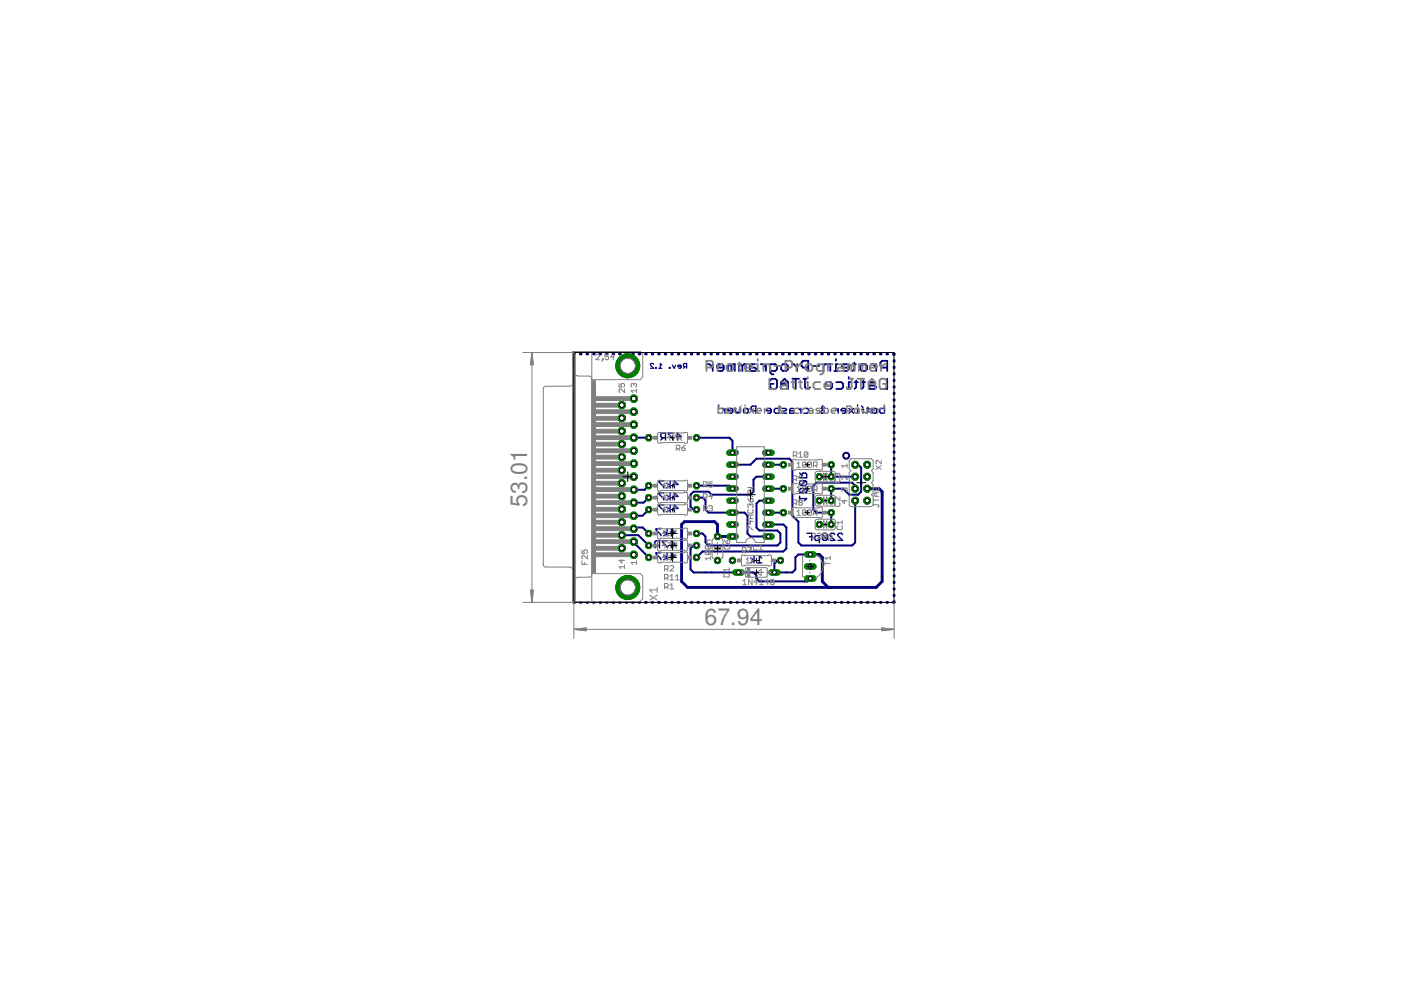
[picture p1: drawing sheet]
<svg xmlns="http://www.w3.org/2000/svg" width="297mm" height="210mm" viewBox="0 0 297 210" stroke-linecap="round" stroke-linejoin="round" font-family="sans-serif">
<defs><g id="words">
<g font-size="4.9" fill="#808080">
<text x="111.8" y="107.5" transform="rotate(-90 111.8 107.5)">53.01</text>
<text x="149.4" y="132.4">67.94</text>
</g>
</g></defs>
<g fill="none" stroke="#000080" stroke-width=".38">
<path d="M150 77.2h.4l.7 .7M151.1 77.2v1.5M153.4 77.9h-1.4v-.3l.4-.4h.7l.3 .4v.7l-.3 .4h-.7M155.1 77.6l.3-.4h.4v1.5M155.1 77.6v1.1M155.1 77.6l-.4-.4-.4 .4v1.1M157.4 77.6l.4-.4h.3v1.5M157.4 77.6v1.1M157.4 77.6l-.4-.4-.3 .4v1.1M160.1 77.2h-.7l-.4 .4v1.1h1.1l.3-.4-.3-.4h-1.1M161.3 77.2h.4l.7 .7M162.4 77.2v1.5"/>
<path d="M163.3 78.7h1.1l.3-.4v-.7l-.3-.4h-1.1v1.8l.4 .4h.3M166 77.2h.7l.4 .4v.7l-.4 .4h-.7l-.4-.4v-.7zM167.9 77.2h.4l.7 .7M169 77.2v1.5M171.4 77.9h-1.1l-.4-.3v-.7l.4-.4h1.1v2.2M172.3 77.6h1.4M174.6 78.7v-1.1l.4-.4h1v1.5M176.9 78.7h.7M177.2 76.1v.4M177.6 77.2h-.4v1.5M179.9 77.9h-1.4v-.3l.4-.4h.7l.3 .4v.7l-.3 .4h-.7M180 79.9v.4"/>
<path d="M180.8 77.2h.7M181.1 76.9v1.4l-.3 .4M182.8 77.2h.7l.3 .4v.7l-.3 .4h-.7l-.4-.4v-.7zM184.7 77.2h.4l.7 .7M185.8 77.2v1.5M188.1 77.9h-1.1l-.3-.3v-.7l.3-.4h1.1v2.2M163.3 80.7l.4-.4h.7l.3 .4v1.4l-.3 .4h-.7l-.4-.4v-.7h.7M165.6 82.5v-1.5l.7-.7 .8 .7v1.5M165.6 81.4h1.5M168 80.3h1.4M168.7 80.3v2.2M170.3 80.3h.7"/>
<path d="M170.7 80.3v1.8l.3 .4h.4l.3-.4M176.4 81.7h-1.4v-.3l.3-.4h.8l.3 .4v.7l-.3 .4h-.8M177.3 81h1.1l.4 .4v.7l-.4 .4h-1.1M179.6 82.5h.7M180.3 81h-.3v1.5M181.2 81h.7M181.5 80.7v1.4l-.3 .4M182.7 81h.7M183.1 80.7v1.4l-.4 .4M185.4 81h-.7l-.4 .4v1.1h1.1l.4-.4-.4-.4h-1.1M188.1 80.3v2.2h-1.4"/>
</g>
<g fill="none" stroke="#000080" stroke-width=".3">
<path d="M140.6 92.8l-.5 .5M141.1 92.8h-.7l-.3-.2v-.5l.3-.3h.7v1.5M142.7 91.8h-1v.3l1 1v.2M143.4 92.6h1l-.8-.8v1.5M152.4 85.9v.9M152.4 87.4v.2M153 86.6h.2l.5 .5M153.7 86.6v1M155.3 87.1h-1v-.3l.3-.2h.5l.2 .2v.6l-.2 .2h-.5M156 86.6v.8l.2 .2 .3-.2 .2 .2 .3-.2v-.8M157.9 86.6h.5l.2 .2v.6l-.2 .2h-.5l-.3-.2v-.6zM160.3 87.1h-.8l-.2-.3v-.4l.2-.3h.8v1.5"/>
<path d="M163.5 87.1h-1l.3-.5h.5l.2 .2v.6l-.2 .2h-.5M165.2 86.1v1.5h-.8l-.2-.2v-.6l.2-.2h.8M165.8 86.6h.8l.2 .2-.2 .3h-.5l-.3 .3 .3 .2h.7M168.2 86.6h-.5l-.3 .2v.8h.8l.2-.2-.2-.3h-.8M169.1 86.6h.2l.5 .5M169.8 86.6v1M170.4 86.6h.8l.2 .2v.6l-.2 .2h-.8M173.7 87.1l.5 .5h.3l.2-.2v-.3l-.5-.5v-.2l.3-.3 .2 .3v.2l-1 1M177 86.6h.2l.5 .5M177.7 86.6v1M179.3 87.1h-.9v-.3l.2-.2h.5l.2 .2v.6l-.2 .2h-.5M180 86.6l1 1"/>
<path d="M181 86.6l-1 1M181.6 87.6h.5M181.8 85.9v.2M182.1 86.6h-.3v1M182.7 86.1l.2 .3v1.2M182.7 86.8h.5M183.7 86.6h.6M184 86.4v1l-.3 .2M184.9 86.8l.2-.2h.5l.3 .2v.6l-.3 .2h-.5l-.2-.2zM187.5 86.1v1.5h-.7l-.3-.2v-.6l.3-.2h.7M139.3 115.7l-.5 .5M139.8 115.7h-.7l-.3-.3v-.5l.3-.2h.7v1.5"/>
<path d="M140.1 112.1h-1v.3l1 1v.2M140.1 117.2h-1v.3l1 .9v.3M140.7 117.7l.8 .5-.8 .5M140.7 112.6l.8 .5-.8 .5M140.7 107h-1v.3l1 1v.2M140.7 102h-1v.2l1 1v.3M140.7 104.5h-1v.3l1 .9v.3M141.4 107.5l.7 .5-.7 .5M141.4 105l.7 .5-.7 .5M141.4 102.5l.7 .5-.7 .5M141.5 114.7h-1v.2l1 1v.3M141.5 112.1v1.5"/>
<path d="M141.5 117.2v1.5M142.1 102v1.5M142.1 104.5v1.5M142.1 107v1.5M142.1 112.9h1l-.8-.8v1.5M142.1 115.4h1l-.8-.7v1.5M142.1 117.9h1l-.8-.7v1.5M142.7 102.7h1l-.7-.7v1.5M142.7 105.3h1l-.7-.8v1.5M142.7 107.8h1l-.7-.8v1.5M159.1 118.3l.8 .5-.8 .5M159.9 117.8v1.5"/>
<path d="M160.5 119.3h1M161.5 118.3l-.5-.5v1.5M169.5 105.7h1.5l-.5 .5M169.5 105.2v1M169.5 101.3h1.5v-.8l-.2-.2h-.5l-.3 .2v.8M169.5 100.3l.5 .5M170.8 103.6h-1l-.3 .2v.5l.3 .3M170.8 101.9h-1l-.3 .3v.5l.3 .2M170.8 103.6l.2 .2v.5l-.2 .3h-1M170.8 101.9l.2 .3v.5l-.2 .2h-1M170.8 103.6l-1 1M170.8 101.9l-1 1"/>
<path d="M171.1 113.1h1v1.5M171.6 113.8h.5M173.7 114.6h-.7l-.3-.3v-.5l.3-.2h.7v1.5M174.4 113.3v1l.2 .3h.5l.3-.3M174.4 113.3l.2-.2h.5l.3 .2v1M174.4 113.3l1 1M177 113.3l-.2-.2h-.5l-.3 .2v.3l1 1h-1M178.6 113.3l-.2-.2h-.5l-.2 .2v.3l.9 1h-.9"/>
</g>
<g fill="none" stroke="#000080" stroke-width=".42">
<path d="M134.4 92.8h3.1M147.7 92.8h7l.6 .7v2.5M155.3 98.5h3.8l1.3-1.2h7l.6 .6v11.4l1.3 1.3v4.4l.6 .7h10.8l.6-.7v-8.8M162.9 98.5h3.2M176.2 98.5v2.6h5.1M181.3 98.5h.6l.7 .7v5l-.7 .7h-1.9l-1.2-1.3h-2.6v2.6M131.8 113.5h3.5l2.2 2.2M134.4 114.9l.1 .1h-.1l3.1 3.2M134.4 112.1l.2-.3h1.7l1.2 1.3M137.5 108.1l-1.3 1.2h-1.8M137.5 105.5l-1 1.1h-2.1M137.5 103l-.8 .8h-2.3"/>
<path d="M147.7 105.5h1.2l.7 .7v1.9l.6 .6h7.6l.7 .6v3.8l.6 .6h3.8M147.7 115.7h-.7l-.6 .6v4.4l.6 .7h12.7l.7 .6v.6l.6 .7h10.2l.6-.7M147.7 103h7l.6 .6M162.9 111.2h3.2l.6 .6v4.5l-.6 .6h-17.2l-1.2 1.3M162.9 106.2h-1.9l-.6 .6v5l.6 .7h3.8l.7 .6v1.9l-.7 .7h-14.6l-.6-.7v-1.3l-.7-.6h-1.2M162.9 101.1h-2.5l-.7 .6v2.5l-.6 .7h-8.2l-.7-.7h-3.2l-.6 .7v2.5l.6 .7h.7M162.9 108.7h3.2M162.9 103.6h3.2M171.8 117.6h-2.5l-.7 .6v2.5l-.6 .7h-3.8v-1.9l.6-.7h.7M181.3 103.6v-.6l-.6-.7h-7.6l-.7 .7v5.1l.7 .6h3.1v2.5"/>
<circle cx="179.4" cy="96.6" r=".64"/>
</g>
<path d="M138.6 77.2l-.2-.1h-.3l-.2 .1 .7 .9h-.7M139 77.9h.1v.2h-.1zM139.7 78.1h.6M140.3 77.4l-.3-.3v1M141.9 77.9h.2v.2h-.2zM142.6 77.4l.3 .7 .4-.7M144.4 77.7h-.7l.2-.3h.4l.1 .2v.3l-.1 .2h-.4M145.2 77.7l-.3 .4M145.6 77.7h-.5l-.2-.1v-.4l.2-.1h.5v1" fill="none" stroke="#000080" stroke-width=".25"/>
<g fill="none" stroke="#000080" stroke-width=".61">
<path d="M121.7 76.4v.2M121.7 77.8v.2M121.7 79.2v.2M121.8 75.1h-.1v.1M123 75.1h.2M124.4 75.1h.2M125.8 75.1h.2M127.2 75.1h.2M128.6 75.1h.1M130 75.1h.1M131.3 75.1h.2M132.7 75.1h.2"/>
<path d="M134.1 75.1h.2M135.5 75.1h.2M136.9 75.1h.1M138.3 75.1h.1M139.6 75.1h.2M141 75.1h.2M142.4 75.1h.2M143.8 75.1h.2M145.2 75.1h.1M146.6 75.1h.1M147.9 75.1h.2M149.3 75.1h.2"/>
<path d="M150.7 75.1h.2M152.1 75.1h.2M153.5 75.1h.1M154.9 75.1h.1M156.2 75.1h.2M157.6 75.1h.2M159 75.1h.2M160.4 75.1h.1M161.8 75.1h.1M163.1 75.1h.2M164.5 75.1h.2M165.9 75.1h.2"/>
<path d="M167.3 75.1h.1M168.7 75.1h.1M170.1 75.1h.1M171.4 75.1h.2M172.8 75.1h.2M174.2 75.1h.2M175.6 75.1h.1M177 75.1h.1M178.4 75.1h.1M179.7 75.1h.2M181.1 75.1h.2M182.5 75.1h.2"/>
<path d="M183.9 75.1h.1M185.3 75.1h.1M186.6 75.1h.2M188 75.1h.2M189.4 75.1h.2v.1M189.6 76.4v.2M189.6 77.8v.2M189.6 79.2v.2M121.7 80.6v.1M121.7 82v.1M121.7 83.3v.2M121.7 84.7v.2"/>
<path d="M121.7 86.1v.2M121.7 87.5v.2M121.7 88.9v.1M121.7 90.3v.1M121.7 91.6v.2M121.7 93v.2M121.7 94.4v.2M121.7 95.8v.1M121.7 97.2v.1M121.7 98.5v.2M121.7 99.9v.2M189.6 80.6v.1"/>
<path d="M189.6 82v.1M189.6 83.3v.2M189.6 84.7v.2M189.6 86.1v.2M189.6 87.5v.2M189.6 88.9v.1M189.6 90.3v.1M189.6 91.6v.2M189.6 93v.2M189.6 94.4v.2M189.6 95.8v.1M189.6 97.2v.1"/>
<path d="M189.6 98.5v.2M189.6 99.9v.2M121.7 101.3v.2M121.7 102.7v.1M121.7 104.1v.1M121.7 105.5v.1M121.7 106.8v.2M121.7 108.2v.2M121.7 109.6v.1M121.7 111v.1M121.7 112.4v.1M121.7 113.7v.2"/>
<path d="M121.7 115.1v.2M121.7 116.5v.2M121.7 117.9v.1M121.7 119.3v.1M171.8 117.6h1.9l.6 .6v5.1l1.3 1.2M183.9 103.6h2.5l.6 .6v19.1l-1.2 1.2h-40l-1.3-1.2v-12.1l.6-.6h6.4l.6 .6v2.5h3.2M189.6 101.3v.2M189.6 102.7v.1M189.6 104.1v.1M189.6 105.5v.1M189.6 106.8v.2M189.6 108.2v.2"/>
<path d="M189.6 109.6v.1M189.6 111v.1M189.6 112.4v.1M189.6 113.7v.2M189.6 115.1v.2M189.6 116.5v.2M189.6 117.9v.1M189.6 119.3v.1M121.7 120.6v.2M121.7 122v.2M121.7 123.4v.2M121.7 124.8v.1"/>
<path d="M121.7 126.2v.1M121.7 127.6v.1h.1M123 127.7h.2M124.4 127.7h.2M125.8 127.7h.2M127.2 127.7h.2M128.6 127.7h.1M130 127.7h.1M131.3 127.7h.2M132.7 127.7h.2M134.1 127.7h.2M135.5 127.7h.2"/>
<path d="M136.9 127.7h.1M138.3 127.7h.1M139.6 127.7h.2M141 127.7h.2M142.4 127.7h.2M143.8 127.7h.2M145.2 127.7h.1M146.6 127.7h.1M147.9 127.7h.2M149.3 127.7h.2M150.7 127.7h.2M152.1 127.7h.2"/>
<path d="M153.5 127.7h.1M154.9 127.7h.1M156.2 127.7h.2M157.6 127.7h.2M159 127.7h.2M160.4 127.7h.1M161.8 127.7h.1M163.1 127.7h.2M164.5 127.7h.2M165.9 127.7h.2M167.3 127.7h.1M168.7 127.7h.1"/>
<path d="M170.1 127.7h.1M171.4 127.7h.2M172.8 127.7h.2M174.2 127.7h.2M175.6 127.7h.1M177 127.7h.1M178.4 127.7h.1M179.7 127.7h.2M181.1 127.7h.2M182.5 127.7h.2M183.9 127.7h.1M185.3 127.7h.1"/>
<path d="M186.6 127.7h.2M188 127.7h.2M189.6 127.6v.1h-.2M189.6 120.6v.2M189.6 122v.2M189.6 123.4v.2M189.6 124.8v.1M189.6 126.2v.1"/>
</g>
<circle cx="134.4" cy="117.6" r=".83" fill="#008000" stroke="#008000" stroke-width=".21"/>
<circle cx="134.4" cy="117.6" r=".51" fill="#fff" stroke="#000" stroke-width=".21"/>
<circle cx="134.4" cy="114.9" r=".83" fill="#008000" stroke="#008000" stroke-width=".21"/>
<circle cx="134.4" cy="114.9" r=".51" fill="#fff" stroke="#000" stroke-width=".21"/>
<circle cx="134.4" cy="112.1" r=".83" fill="#008000" stroke="#008000" stroke-width=".21"/>
<circle cx="134.4" cy="112.1" r=".51" fill="#fff" stroke="#000" stroke-width=".21"/>
<circle cx="134.4" cy="109.3" r=".83" fill="#008000" stroke="#008000" stroke-width=".21"/>
<circle cx="134.4" cy="109.3" r=".51" fill="#fff" stroke="#000" stroke-width=".21"/>
<circle cx="134.4" cy="106.6" r=".83" fill="#008000" stroke="#008000" stroke-width=".21"/>
<circle cx="134.4" cy="106.6" r=".51" fill="#fff" stroke="#000" stroke-width=".21"/>
<circle cx="134.4" cy="103.8" r=".83" fill="#008000" stroke="#008000" stroke-width=".21"/>
<circle cx="134.4" cy="103.8" r=".51" fill="#fff" stroke="#000" stroke-width=".21"/>
<circle cx="134.4" cy="101.1" r=".83" fill="#008000" stroke="#008000" stroke-width=".21"/>
<circle cx="134.4" cy="101.1" r=".51" fill="#fff" stroke="#000" stroke-width=".21"/>
<circle cx="134.4" cy="98.3" r=".83" fill="#008000" stroke="#008000" stroke-width=".21"/>
<circle cx="134.4" cy="98.3" r=".51" fill="#fff" stroke="#000" stroke-width=".21"/>
<circle cx="134.4" cy="95.6" r=".83" fill="#008000" stroke="#008000" stroke-width=".21"/>
<circle cx="134.4" cy="95.6" r=".51" fill="#fff" stroke="#000" stroke-width=".21"/>
<circle cx="134.4" cy="92.8" r=".83" fill="#008000" stroke="#008000" stroke-width=".21"/>
<circle cx="134.4" cy="92.8" r=".51" fill="#fff" stroke="#000" stroke-width=".21"/>
<circle cx="134.4" cy="90" r=".83" fill="#008000" stroke="#008000" stroke-width=".21"/>
<circle cx="134.4" cy="90" r=".51" fill="#fff" stroke="#000" stroke-width=".21"/>
<circle cx="134.4" cy="87.3" r=".83" fill="#008000" stroke="#008000" stroke-width=".21"/>
<circle cx="134.4" cy="87.3" r=".51" fill="#fff" stroke="#000" stroke-width=".21"/>
<circle cx="134.4" cy="84.5" r=".83" fill="#008000" stroke="#008000" stroke-width=".21"/>
<circle cx="134.4" cy="84.5" r=".51" fill="#fff" stroke="#000" stroke-width=".21"/>
<circle cx="131.8" cy="116.2" r=".83" fill="#008000" stroke="#008000" stroke-width=".21"/>
<circle cx="131.8" cy="116.2" r=".51" fill="#fff" stroke="#000" stroke-width=".21"/>
<circle cx="131.8" cy="113.5" r=".83" fill="#008000" stroke="#008000" stroke-width=".21"/>
<circle cx="131.8" cy="113.5" r=".51" fill="#fff" stroke="#000" stroke-width=".21"/>
<circle cx="131.8" cy="110.7" r=".83" fill="#008000" stroke="#008000" stroke-width=".21"/>
<circle cx="131.8" cy="110.7" r=".51" fill="#fff" stroke="#000" stroke-width=".21"/>
<circle cx="131.8" cy="108" r=".83" fill="#008000" stroke="#008000" stroke-width=".21"/>
<circle cx="131.8" cy="108" r=".51" fill="#fff" stroke="#000" stroke-width=".21"/>
<circle cx="131.8" cy="105.2" r=".83" fill="#008000" stroke="#008000" stroke-width=".21"/>
<circle cx="131.8" cy="105.2" r=".51" fill="#fff" stroke="#000" stroke-width=".21"/>
<circle cx="131.8" cy="102.4" r=".83" fill="#008000" stroke="#008000" stroke-width=".21"/>
<circle cx="131.8" cy="102.4" r=".51" fill="#fff" stroke="#000" stroke-width=".21"/>
<circle cx="131.8" cy="99.7" r=".83" fill="#008000" stroke="#008000" stroke-width=".21"/>
<circle cx="131.8" cy="99.7" r=".51" fill="#fff" stroke="#000" stroke-width=".21"/>
<circle cx="131.8" cy="96.9" r=".83" fill="#008000" stroke="#008000" stroke-width=".21"/>
<circle cx="131.8" cy="96.9" r=".51" fill="#fff" stroke="#000" stroke-width=".21"/>
<circle cx="131.8" cy="94.2" r=".83" fill="#008000" stroke="#008000" stroke-width=".21"/>
<circle cx="131.8" cy="94.2" r=".51" fill="#fff" stroke="#000" stroke-width=".21"/>
<circle cx="131.8" cy="91.4" r=".83" fill="#008000" stroke="#008000" stroke-width=".21"/>
<circle cx="131.8" cy="91.4" r=".51" fill="#fff" stroke="#000" stroke-width=".21"/>
<circle cx="131.8" cy="88.6" r=".83" fill="#008000" stroke="#008000" stroke-width=".21"/>
<circle cx="131.8" cy="88.6" r=".51" fill="#fff" stroke="#000" stroke-width=".21"/>
<circle cx="131.8" cy="85.9" r=".83" fill="#008000" stroke="#008000" stroke-width=".21"/>
<circle cx="131.8" cy="85.9" r=".51" fill="#fff" stroke="#000" stroke-width=".21"/>
<circle cx="133.1" cy="124.6" r="2.54" fill="#008000" stroke="#008000" stroke-width=".21"/>
<circle cx="133.1" cy="124.6" r="1.65" fill="#fff" stroke="#000" stroke-width=".21"/>
<circle cx="133.1" cy="77.6" r="2.54" fill="#008000" stroke="#008000" stroke-width=".21"/>
<circle cx="133.1" cy="77.6" r="1.65" fill="#fff" stroke="#000" stroke-width=".21"/>
<path d="M162.3 113.7h1.3" fill="none" stroke="#008000" stroke-width="1.3"/>
<circle cx="162.9" cy="113.7" r=".4" fill="#fff" stroke="#000" stroke-width=".21"/>
<path d="M162.3 111.2h1.3" fill="none" stroke="#008000" stroke-width="1.3"/>
<circle cx="162.9" cy="111.2" r=".4" fill="#fff" stroke="#000" stroke-width=".21"/>
<path d="M162.3 98.5h1.3" fill="none" stroke="#008000" stroke-width="1.3"/>
<circle cx="162.9" cy="98.5" r=".4" fill="#fff" stroke="#000" stroke-width=".21"/>
<path d="M162.3 96h1.3" fill="none" stroke="#008000" stroke-width="1.3"/>
<circle cx="162.9" cy="96" r=".4" fill="#fff" stroke="#000" stroke-width=".21"/>
<path d="M162.3 108.7h1.3" fill="none" stroke="#008000" stroke-width="1.3"/>
<circle cx="162.9" cy="108.7" r=".4" fill="#fff" stroke="#000" stroke-width=".21"/>
<path d="M162.3 106.2h1.3" fill="none" stroke="#008000" stroke-width="1.3"/>
<circle cx="162.9" cy="106.2" r=".4" fill="#fff" stroke="#000" stroke-width=".21"/>
<path d="M162.3 101.1h1.3" fill="none" stroke="#008000" stroke-width="1.3"/>
<circle cx="162.9" cy="101.1" r=".4" fill="#fff" stroke="#000" stroke-width=".21"/>
<path d="M162.3 103.6h1.3" fill="none" stroke="#008000" stroke-width="1.3"/>
<circle cx="162.9" cy="103.6" r=".4" fill="#fff" stroke="#000" stroke-width=".21"/>
<path d="M154.6 96h1.4" fill="none" stroke="#008000" stroke-width="1.3"/>
<circle cx="155.3" cy="96" r=".4" fill="#fff" stroke="#000" stroke-width=".21"/>
<path d="M154.6 98.5h1.4" fill="none" stroke="#008000" stroke-width="1.3"/>
<circle cx="155.3" cy="98.5" r=".4" fill="#fff" stroke="#000" stroke-width=".21"/>
<path d="M154.6 101.1h1.4" fill="none" stroke="#008000" stroke-width="1.3"/>
<circle cx="155.3" cy="101.1" r=".4" fill="#fff" stroke="#000" stroke-width=".21"/>
<path d="M154.6 103.6h1.4" fill="none" stroke="#008000" stroke-width="1.3"/>
<circle cx="155.3" cy="103.6" r=".4" fill="#fff" stroke="#000" stroke-width=".21"/>
<path d="M154.6 106.2h1.4" fill="none" stroke="#008000" stroke-width="1.3"/>
<circle cx="155.3" cy="106.2" r=".4" fill="#fff" stroke="#000" stroke-width=".21"/>
<path d="M154.6 108.7h1.4" fill="none" stroke="#008000" stroke-width="1.3"/>
<circle cx="155.3" cy="108.7" r=".4" fill="#fff" stroke="#000" stroke-width=".21"/>
<path d="M154.6 111.2h1.4" fill="none" stroke="#008000" stroke-width="1.3"/>
<circle cx="155.3" cy="111.2" r=".4" fill="#fff" stroke="#000" stroke-width=".21"/>
<path d="M154.6 113.7h1.4" fill="none" stroke="#008000" stroke-width="1.3"/>
<circle cx="155.3" cy="113.7" r=".4" fill="#fff" stroke="#000" stroke-width=".21"/>
<path d="M155.9 121.4h1.3" fill="none" stroke="#008000" stroke-width="1.3"/>
<circle cx="156.6" cy="121.4" r=".4" fill="#fff" stroke="#000" stroke-width=".21"/>
<path d="M163.5 121.4h1.3" fill="none" stroke="#008000" stroke-width="1.3"/>
<circle cx="164.2" cy="121.4" r=".4" fill="#fff" stroke="#000" stroke-width=".21"/>
<circle cx="147.7" cy="118.2" r=".71" fill="#008000" stroke="#008000" stroke-width=".21"/>
<circle cx="147.7" cy="118.2" r=".4" fill="#fff" stroke="#000" stroke-width=".21"/>
<circle cx="137.5" cy="118.2" r=".71" fill="#008000" stroke="#008000" stroke-width=".21"/>
<circle cx="137.5" cy="118.2" r=".4" fill="#fff" stroke="#000" stroke-width=".21"/>
<circle cx="147.7" cy="113.1" r=".71" fill="#008000" stroke="#008000" stroke-width=".21"/>
<circle cx="147.7" cy="113.1" r=".4" fill="#fff" stroke="#000" stroke-width=".21"/>
<circle cx="137.5" cy="113.1" r=".71" fill="#008000" stroke="#008000" stroke-width=".21"/>
<circle cx="137.5" cy="113.1" r=".4" fill="#fff" stroke="#000" stroke-width=".21"/>
<circle cx="147.7" cy="108.1" r=".71" fill="#008000" stroke="#008000" stroke-width=".21"/>
<circle cx="147.7" cy="108.1" r=".4" fill="#fff" stroke="#000" stroke-width=".21"/>
<circle cx="137.5" cy="108.1" r=".71" fill="#008000" stroke="#008000" stroke-width=".21"/>
<circle cx="137.5" cy="108.1" r=".4" fill="#fff" stroke="#000" stroke-width=".21"/>
<circle cx="147.7" cy="105.5" r=".71" fill="#008000" stroke="#008000" stroke-width=".21"/>
<circle cx="147.7" cy="105.5" r=".4" fill="#fff" stroke="#000" stroke-width=".21"/>
<circle cx="137.5" cy="105.5" r=".71" fill="#008000" stroke="#008000" stroke-width=".21"/>
<circle cx="137.5" cy="105.5" r=".4" fill="#fff" stroke="#000" stroke-width=".21"/>
<circle cx="147.7" cy="103" r=".71" fill="#008000" stroke="#008000" stroke-width=".21"/>
<circle cx="147.7" cy="103" r=".4" fill="#fff" stroke="#000" stroke-width=".21"/>
<circle cx="137.5" cy="103" r=".71" fill="#008000" stroke="#008000" stroke-width=".21"/>
<circle cx="137.5" cy="103" r=".4" fill="#fff" stroke="#000" stroke-width=".21"/>
<circle cx="147.7" cy="92.8" r=".71" fill="#008000" stroke="#008000" stroke-width=".21"/>
<circle cx="147.7" cy="92.8" r=".4" fill="#fff" stroke="#000" stroke-width=".21"/>
<circle cx="137.5" cy="92.8" r=".71" fill="#008000" stroke="#008000" stroke-width=".21"/>
<circle cx="137.5" cy="92.8" r=".4" fill="#fff" stroke="#000" stroke-width=".21"/>
<circle cx="155.3" cy="118.8" r=".71" fill="#008000" stroke="#008000" stroke-width=".21"/>
<circle cx="155.3" cy="118.8" r=".4" fill="#fff" stroke="#000" stroke-width=".21"/>
<circle cx="165.5" cy="118.8" r=".71" fill="#008000" stroke="#008000" stroke-width=".21"/>
<circle cx="165.5" cy="118.8" r=".4" fill="#fff" stroke="#000" stroke-width=".21"/>
<circle cx="166.1" cy="108.7" r=".71" fill="#008000" stroke="#008000" stroke-width=".21"/>
<circle cx="166.1" cy="108.7" r=".4" fill="#fff" stroke="#000" stroke-width=".21"/>
<circle cx="176.2" cy="108.7" r=".71" fill="#008000" stroke="#008000" stroke-width=".21"/>
<circle cx="176.2" cy="108.7" r=".4" fill="#fff" stroke="#000" stroke-width=".21"/>
<circle cx="166.1" cy="103.6" r=".71" fill="#008000" stroke="#008000" stroke-width=".21"/>
<circle cx="166.1" cy="103.6" r=".4" fill="#fff" stroke="#000" stroke-width=".21"/>
<circle cx="176.2" cy="103.6" r=".71" fill="#008000" stroke="#008000" stroke-width=".21"/>
<circle cx="176.2" cy="103.6" r=".4" fill="#fff" stroke="#000" stroke-width=".21"/>
<circle cx="166.1" cy="98.5" r=".71" fill="#008000" stroke="#008000" stroke-width=".21"/>
<circle cx="166.1" cy="98.5" r=".4" fill="#fff" stroke="#000" stroke-width=".21"/>
<circle cx="176.2" cy="98.5" r=".71" fill="#008000" stroke="#008000" stroke-width=".21"/>
<circle cx="176.2" cy="98.5" r=".4" fill="#fff" stroke="#000" stroke-width=".21"/>
<circle cx="176.2" cy="111.2" r=".71" fill="#008000" stroke="#008000" stroke-width=".21"/>
<circle cx="176.2" cy="111.2" r=".4" fill="#fff" stroke="#000" stroke-width=".21"/>
<circle cx="173.7" cy="111.2" r=".71" fill="#008000" stroke="#008000" stroke-width=".21"/>
<circle cx="173.7" cy="111.2" r=".4" fill="#fff" stroke="#000" stroke-width=".21"/>
<circle cx="176.2" cy="106.2" r=".71" fill="#008000" stroke="#008000" stroke-width=".21"/>
<circle cx="176.2" cy="106.2" r=".4" fill="#fff" stroke="#000" stroke-width=".21"/>
<circle cx="173.7" cy="106.2" r=".71" fill="#008000" stroke="#008000" stroke-width=".21"/>
<circle cx="173.7" cy="106.2" r=".4" fill="#fff" stroke="#000" stroke-width=".21"/>
<circle cx="176.2" cy="101.1" r=".71" fill="#008000" stroke="#008000" stroke-width=".21"/>
<circle cx="176.2" cy="101.1" r=".4" fill="#fff" stroke="#000" stroke-width=".21"/>
<circle cx="173.7" cy="101.1" r=".71" fill="#008000" stroke="#008000" stroke-width=".21"/>
<circle cx="173.7" cy="101.1" r=".4" fill="#fff" stroke="#000" stroke-width=".21"/>
<circle cx="152.1" cy="113.7" r=".71" fill="#008000" stroke="#008000" stroke-width=".21"/>
<circle cx="152.1" cy="113.7" r=".4" fill="#fff" stroke="#000" stroke-width=".21"/>
<circle cx="152.1" cy="118.8" r=".71" fill="#008000" stroke="#008000" stroke-width=".21"/>
<circle cx="152.1" cy="118.8" r=".4" fill="#fff" stroke="#000" stroke-width=".21"/>
<circle cx="181.3" cy="98.5" r=".78" fill="#008000" stroke="#008000" stroke-width=".21"/>
<circle cx="181.3" cy="98.5" r=".47" fill="#fff" stroke="#000" stroke-width=".21"/>
<circle cx="183.9" cy="98.5" r=".78" fill="#008000" stroke="#008000" stroke-width=".21"/>
<circle cx="183.9" cy="98.5" r=".47" fill="#fff" stroke="#000" stroke-width=".21"/>
<circle cx="181.3" cy="101.1" r=".78" fill="#008000" stroke="#008000" stroke-width=".21"/>
<circle cx="181.3" cy="101.1" r=".47" fill="#fff" stroke="#000" stroke-width=".21"/>
<circle cx="183.9" cy="101.1" r=".78" fill="#008000" stroke="#008000" stroke-width=".21"/>
<circle cx="183.9" cy="101.1" r=".47" fill="#fff" stroke="#000" stroke-width=".21"/>
<circle cx="181.3" cy="103.6" r=".78" fill="#008000" stroke="#008000" stroke-width=".21"/>
<circle cx="181.3" cy="103.6" r=".47" fill="#fff" stroke="#000" stroke-width=".21"/>
<circle cx="183.9" cy="103.6" r=".78" fill="#008000" stroke="#008000" stroke-width=".21"/>
<circle cx="183.9" cy="103.6" r=".47" fill="#fff" stroke="#000" stroke-width=".21"/>
<circle cx="183.9" cy="106.2" r=".78" fill="#008000" stroke="#008000" stroke-width=".21"/>
<circle cx="183.9" cy="106.2" r=".47" fill="#fff" stroke="#000" stroke-width=".21"/>
<circle cx="181.3" cy="106.2" r=".78" fill="#008000" stroke="#008000" stroke-width=".21"/>
<circle cx="181.3" cy="106.2" r=".47" fill="#fff" stroke="#000" stroke-width=".21"/>
<circle cx="137.5" cy="115.7" r=".71" fill="#008000" stroke="#008000" stroke-width=".21"/>
<circle cx="137.5" cy="115.7" r=".4" fill="#fff" stroke="#000" stroke-width=".21"/>
<circle cx="147.7" cy="115.7" r=".71" fill="#008000" stroke="#008000" stroke-width=".21"/>
<circle cx="147.7" cy="115.7" r=".4" fill="#fff" stroke="#000" stroke-width=".21"/>
<path d="M171.1 120.1h1.4" fill="none" stroke="#008000" stroke-width="1.3"/>
<circle cx="171.8" cy="120.1" r=".4" fill="#fff" stroke="#000" stroke-width=".21"/>
<path d="M171.1 122.6h1.4" fill="none" stroke="#008000" stroke-width="1.3"/>
<circle cx="171.8" cy="122.6" r=".4" fill="#fff" stroke="#000" stroke-width=".21"/>
<path d="M171.1 117.6h1.4" fill="none" stroke="#008000" stroke-width="1.3"/>
<circle cx="171.8" cy="117.6" r=".4" fill="#fff" stroke="#000" stroke-width=".21"/>
<circle cx="134.4" cy="117.6" r=".83" fill="#008000" stroke="#008000" stroke-width=".21"/>
<circle cx="134.4" cy="117.6" r=".51" fill="#fff" stroke="#000" stroke-width=".21"/>
<circle cx="134.4" cy="114.9" r=".83" fill="#008000" stroke="#008000" stroke-width=".21"/>
<circle cx="134.4" cy="114.9" r=".51" fill="#fff" stroke="#000" stroke-width=".21"/>
<circle cx="134.4" cy="112.1" r=".83" fill="#008000" stroke="#008000" stroke-width=".21"/>
<circle cx="134.4" cy="112.1" r=".51" fill="#fff" stroke="#000" stroke-width=".21"/>
<circle cx="134.4" cy="109.3" r=".83" fill="#008000" stroke="#008000" stroke-width=".21"/>
<circle cx="134.4" cy="109.3" r=".51" fill="#fff" stroke="#000" stroke-width=".21"/>
<circle cx="134.4" cy="106.6" r=".83" fill="#008000" stroke="#008000" stroke-width=".21"/>
<circle cx="134.4" cy="106.6" r=".51" fill="#fff" stroke="#000" stroke-width=".21"/>
<circle cx="134.4" cy="103.8" r=".83" fill="#008000" stroke="#008000" stroke-width=".21"/>
<circle cx="134.4" cy="103.8" r=".51" fill="#fff" stroke="#000" stroke-width=".21"/>
<circle cx="134.4" cy="101.1" r=".83" fill="#008000" stroke="#008000" stroke-width=".21"/>
<circle cx="134.4" cy="101.1" r=".51" fill="#fff" stroke="#000" stroke-width=".21"/>
<circle cx="134.4" cy="98.3" r=".83" fill="#008000" stroke="#008000" stroke-width=".21"/>
<circle cx="134.4" cy="98.3" r=".51" fill="#fff" stroke="#000" stroke-width=".21"/>
<circle cx="134.4" cy="95.6" r=".83" fill="#008000" stroke="#008000" stroke-width=".21"/>
<circle cx="134.4" cy="95.6" r=".51" fill="#fff" stroke="#000" stroke-width=".21"/>
<circle cx="134.4" cy="92.8" r=".83" fill="#008000" stroke="#008000" stroke-width=".21"/>
<circle cx="134.4" cy="92.8" r=".51" fill="#fff" stroke="#000" stroke-width=".21"/>
<circle cx="134.4" cy="90" r=".83" fill="#008000" stroke="#008000" stroke-width=".21"/>
<circle cx="134.4" cy="90" r=".51" fill="#fff" stroke="#000" stroke-width=".21"/>
<circle cx="134.4" cy="87.3" r=".83" fill="#008000" stroke="#008000" stroke-width=".21"/>
<circle cx="134.4" cy="87.3" r=".51" fill="#fff" stroke="#000" stroke-width=".21"/>
<circle cx="134.4" cy="84.5" r=".83" fill="#008000" stroke="#008000" stroke-width=".21"/>
<circle cx="134.4" cy="84.5" r=".51" fill="#fff" stroke="#000" stroke-width=".21"/>
<circle cx="131.8" cy="116.2" r=".83" fill="#008000" stroke="#008000" stroke-width=".21"/>
<circle cx="131.8" cy="116.2" r=".51" fill="#fff" stroke="#000" stroke-width=".21"/>
<circle cx="131.8" cy="113.5" r=".83" fill="#008000" stroke="#008000" stroke-width=".21"/>
<circle cx="131.8" cy="113.5" r=".51" fill="#fff" stroke="#000" stroke-width=".21"/>
<circle cx="131.8" cy="110.7" r=".83" fill="#008000" stroke="#008000" stroke-width=".21"/>
<circle cx="131.8" cy="110.7" r=".51" fill="#fff" stroke="#000" stroke-width=".21"/>
<circle cx="131.8" cy="108" r=".83" fill="#008000" stroke="#008000" stroke-width=".21"/>
<circle cx="131.8" cy="108" r=".51" fill="#fff" stroke="#000" stroke-width=".21"/>
<circle cx="131.8" cy="105.2" r=".83" fill="#008000" stroke="#008000" stroke-width=".21"/>
<circle cx="131.8" cy="105.2" r=".51" fill="#fff" stroke="#000" stroke-width=".21"/>
<circle cx="131.8" cy="102.4" r=".83" fill="#008000" stroke="#008000" stroke-width=".21"/>
<circle cx="131.8" cy="102.4" r=".51" fill="#fff" stroke="#000" stroke-width=".21"/>
<circle cx="131.8" cy="99.7" r=".83" fill="#008000" stroke="#008000" stroke-width=".21"/>
<circle cx="131.8" cy="99.7" r=".51" fill="#fff" stroke="#000" stroke-width=".21"/>
<circle cx="131.8" cy="96.9" r=".83" fill="#008000" stroke="#008000" stroke-width=".21"/>
<circle cx="131.8" cy="96.9" r=".51" fill="#fff" stroke="#000" stroke-width=".21"/>
<circle cx="131.8" cy="94.2" r=".83" fill="#008000" stroke="#008000" stroke-width=".21"/>
<circle cx="131.8" cy="94.2" r=".51" fill="#fff" stroke="#000" stroke-width=".21"/>
<circle cx="131.8" cy="91.4" r=".83" fill="#008000" stroke="#008000" stroke-width=".21"/>
<circle cx="131.8" cy="91.4" r=".51" fill="#fff" stroke="#000" stroke-width=".21"/>
<circle cx="131.8" cy="88.6" r=".83" fill="#008000" stroke="#008000" stroke-width=".21"/>
<circle cx="131.8" cy="88.6" r=".51" fill="#fff" stroke="#000" stroke-width=".21"/>
<circle cx="131.8" cy="85.9" r=".83" fill="#008000" stroke="#008000" stroke-width=".21"/>
<circle cx="131.8" cy="85.9" r=".51" fill="#fff" stroke="#000" stroke-width=".21"/>
<circle cx="133.1" cy="124.6" r="2.54" fill="#008000" stroke="#008000" stroke-width=".21"/>
<circle cx="133.1" cy="124.6" r="1.65" fill="#fff" stroke="#000" stroke-width=".21"/>
<circle cx="133.1" cy="77.6" r="2.54" fill="#008000" stroke="#008000" stroke-width=".21"/>
<circle cx="133.1" cy="77.6" r="1.65" fill="#fff" stroke="#000" stroke-width=".21"/>
<path d="M162.3 113.7h1.3" fill="none" stroke="#008000" stroke-width="1.3"/>
<circle cx="162.9" cy="113.7" r=".4" fill="#fff" stroke="#000" stroke-width=".21"/>
<path d="M162.3 111.2h1.3" fill="none" stroke="#008000" stroke-width="1.3"/>
<circle cx="162.9" cy="111.2" r=".4" fill="#fff" stroke="#000" stroke-width=".21"/>
<path d="M162.3 98.5h1.3" fill="none" stroke="#008000" stroke-width="1.3"/>
<circle cx="162.9" cy="98.5" r=".4" fill="#fff" stroke="#000" stroke-width=".21"/>
<path d="M162.3 96h1.3" fill="none" stroke="#008000" stroke-width="1.3"/>
<circle cx="162.9" cy="96" r=".4" fill="#fff" stroke="#000" stroke-width=".21"/>
<path d="M162.3 108.7h1.3" fill="none" stroke="#008000" stroke-width="1.3"/>
<circle cx="162.9" cy="108.7" r=".4" fill="#fff" stroke="#000" stroke-width=".21"/>
<path d="M162.3 106.2h1.3" fill="none" stroke="#008000" stroke-width="1.3"/>
<circle cx="162.9" cy="106.2" r=".4" fill="#fff" stroke="#000" stroke-width=".21"/>
<path d="M162.3 101.1h1.3" fill="none" stroke="#008000" stroke-width="1.3"/>
<circle cx="162.9" cy="101.1" r=".4" fill="#fff" stroke="#000" stroke-width=".21"/>
<path d="M162.3 103.6h1.3" fill="none" stroke="#008000" stroke-width="1.3"/>
<circle cx="162.9" cy="103.6" r=".4" fill="#fff" stroke="#000" stroke-width=".21"/>
<path d="M154.6 96h1.4" fill="none" stroke="#008000" stroke-width="1.3"/>
<circle cx="155.3" cy="96" r=".4" fill="#fff" stroke="#000" stroke-width=".21"/>
<path d="M154.6 98.5h1.4" fill="none" stroke="#008000" stroke-width="1.3"/>
<circle cx="155.3" cy="98.5" r=".4" fill="#fff" stroke="#000" stroke-width=".21"/>
<path d="M154.6 101.1h1.4" fill="none" stroke="#008000" stroke-width="1.3"/>
<circle cx="155.3" cy="101.1" r=".4" fill="#fff" stroke="#000" stroke-width=".21"/>
<path d="M154.6 103.6h1.4" fill="none" stroke="#008000" stroke-width="1.3"/>
<circle cx="155.3" cy="103.6" r=".4" fill="#fff" stroke="#000" stroke-width=".21"/>
<path d="M154.6 106.2h1.4" fill="none" stroke="#008000" stroke-width="1.3"/>
<circle cx="155.3" cy="106.2" r=".4" fill="#fff" stroke="#000" stroke-width=".21"/>
<path d="M154.6 108.7h1.4" fill="none" stroke="#008000" stroke-width="1.3"/>
<circle cx="155.3" cy="108.7" r=".4" fill="#fff" stroke="#000" stroke-width=".21"/>
<path d="M154.6 111.2h1.4" fill="none" stroke="#008000" stroke-width="1.3"/>
<circle cx="155.3" cy="111.2" r=".4" fill="#fff" stroke="#000" stroke-width=".21"/>
<path d="M154.6 113.7h1.4" fill="none" stroke="#008000" stroke-width="1.3"/>
<circle cx="155.3" cy="113.7" r=".4" fill="#fff" stroke="#000" stroke-width=".21"/>
<path d="M155.9 121.4h1.3" fill="none" stroke="#008000" stroke-width="1.3"/>
<circle cx="156.6" cy="121.4" r=".4" fill="#fff" stroke="#000" stroke-width=".21"/>
<path d="M163.5 121.4h1.3" fill="none" stroke="#008000" stroke-width="1.3"/>
<circle cx="164.2" cy="121.4" r=".4" fill="#fff" stroke="#000" stroke-width=".21"/>
<circle cx="147.7" cy="118.2" r=".71" fill="#008000" stroke="#008000" stroke-width=".21"/>
<circle cx="147.7" cy="118.2" r=".4" fill="#fff" stroke="#000" stroke-width=".21"/>
<circle cx="137.5" cy="118.2" r=".71" fill="#008000" stroke="#008000" stroke-width=".21"/>
<circle cx="137.5" cy="118.2" r=".4" fill="#fff" stroke="#000" stroke-width=".21"/>
<circle cx="147.7" cy="113.1" r=".71" fill="#008000" stroke="#008000" stroke-width=".21"/>
<circle cx="147.7" cy="113.1" r=".4" fill="#fff" stroke="#000" stroke-width=".21"/>
<circle cx="137.5" cy="113.1" r=".71" fill="#008000" stroke="#008000" stroke-width=".21"/>
<circle cx="137.5" cy="113.1" r=".4" fill="#fff" stroke="#000" stroke-width=".21"/>
<circle cx="147.7" cy="108.1" r=".71" fill="#008000" stroke="#008000" stroke-width=".21"/>
<circle cx="147.7" cy="108.1" r=".4" fill="#fff" stroke="#000" stroke-width=".21"/>
<circle cx="137.5" cy="108.1" r=".71" fill="#008000" stroke="#008000" stroke-width=".21"/>
<circle cx="137.5" cy="108.1" r=".4" fill="#fff" stroke="#000" stroke-width=".21"/>
<circle cx="147.7" cy="105.5" r=".71" fill="#008000" stroke="#008000" stroke-width=".21"/>
<circle cx="147.7" cy="105.5" r=".4" fill="#fff" stroke="#000" stroke-width=".21"/>
<circle cx="137.5" cy="105.5" r=".71" fill="#008000" stroke="#008000" stroke-width=".21"/>
<circle cx="137.5" cy="105.5" r=".4" fill="#fff" stroke="#000" stroke-width=".21"/>
<circle cx="147.7" cy="103" r=".71" fill="#008000" stroke="#008000" stroke-width=".21"/>
<circle cx="147.7" cy="103" r=".4" fill="#fff" stroke="#000" stroke-width=".21"/>
<circle cx="137.5" cy="103" r=".71" fill="#008000" stroke="#008000" stroke-width=".21"/>
<circle cx="137.5" cy="103" r=".4" fill="#fff" stroke="#000" stroke-width=".21"/>
<circle cx="147.7" cy="92.8" r=".71" fill="#008000" stroke="#008000" stroke-width=".21"/>
<circle cx="147.7" cy="92.8" r=".4" fill="#fff" stroke="#000" stroke-width=".21"/>
<circle cx="137.5" cy="92.8" r=".71" fill="#008000" stroke="#008000" stroke-width=".21"/>
<circle cx="137.5" cy="92.8" r=".4" fill="#fff" stroke="#000" stroke-width=".21"/>
<circle cx="155.3" cy="118.8" r=".71" fill="#008000" stroke="#008000" stroke-width=".21"/>
<circle cx="155.3" cy="118.8" r=".4" fill="#fff" stroke="#000" stroke-width=".21"/>
<circle cx="165.5" cy="118.8" r=".71" fill="#008000" stroke="#008000" stroke-width=".21"/>
<circle cx="165.5" cy="118.8" r=".4" fill="#fff" stroke="#000" stroke-width=".21"/>
<circle cx="166.1" cy="108.7" r=".71" fill="#008000" stroke="#008000" stroke-width=".21"/>
<circle cx="166.1" cy="108.7" r=".4" fill="#fff" stroke="#000" stroke-width=".21"/>
<circle cx="176.2" cy="108.7" r=".71" fill="#008000" stroke="#008000" stroke-width=".21"/>
<circle cx="176.2" cy="108.7" r=".4" fill="#fff" stroke="#000" stroke-width=".21"/>
<circle cx="166.1" cy="103.6" r=".71" fill="#008000" stroke="#008000" stroke-width=".21"/>
<circle cx="166.1" cy="103.6" r=".4" fill="#fff" stroke="#000" stroke-width=".21"/>
<circle cx="176.2" cy="103.6" r=".71" fill="#008000" stroke="#008000" stroke-width=".21"/>
<circle cx="176.2" cy="103.6" r=".4" fill="#fff" stroke="#000" stroke-width=".21"/>
<circle cx="166.1" cy="98.5" r=".71" fill="#008000" stroke="#008000" stroke-width=".21"/>
<circle cx="166.1" cy="98.5" r=".4" fill="#fff" stroke="#000" stroke-width=".21"/>
<circle cx="176.2" cy="98.5" r=".71" fill="#008000" stroke="#008000" stroke-width=".21"/>
<circle cx="176.2" cy="98.5" r=".4" fill="#fff" stroke="#000" stroke-width=".21"/>
<circle cx="176.2" cy="111.2" r=".71" fill="#008000" stroke="#008000" stroke-width=".21"/>
<circle cx="176.2" cy="111.2" r=".4" fill="#fff" stroke="#000" stroke-width=".21"/>
<circle cx="173.7" cy="111.2" r=".71" fill="#008000" stroke="#008000" stroke-width=".21"/>
<circle cx="173.7" cy="111.2" r=".4" fill="#fff" stroke="#000" stroke-width=".21"/>
<circle cx="176.2" cy="106.2" r=".71" fill="#008000" stroke="#008000" stroke-width=".21"/>
<circle cx="176.2" cy="106.2" r=".4" fill="#fff" stroke="#000" stroke-width=".21"/>
<circle cx="173.7" cy="106.2" r=".71" fill="#008000" stroke="#008000" stroke-width=".21"/>
<circle cx="173.7" cy="106.2" r=".4" fill="#fff" stroke="#000" stroke-width=".21"/>
<circle cx="176.2" cy="101.1" r=".71" fill="#008000" stroke="#008000" stroke-width=".21"/>
<circle cx="176.2" cy="101.1" r=".4" fill="#fff" stroke="#000" stroke-width=".21"/>
<circle cx="173.7" cy="101.1" r=".71" fill="#008000" stroke="#008000" stroke-width=".21"/>
<circle cx="173.7" cy="101.1" r=".4" fill="#fff" stroke="#000" stroke-width=".21"/>
<circle cx="152.1" cy="113.7" r=".71" fill="#008000" stroke="#008000" stroke-width=".21"/>
<circle cx="152.1" cy="113.7" r=".4" fill="#fff" stroke="#000" stroke-width=".21"/>
<circle cx="152.1" cy="118.8" r=".71" fill="#008000" stroke="#008000" stroke-width=".21"/>
<circle cx="152.1" cy="118.8" r=".4" fill="#fff" stroke="#000" stroke-width=".21"/>
<circle cx="181.3" cy="98.5" r=".78" fill="#008000" stroke="#008000" stroke-width=".21"/>
<circle cx="181.3" cy="98.5" r=".47" fill="#fff" stroke="#000" stroke-width=".21"/>
<circle cx="183.9" cy="98.5" r=".78" fill="#008000" stroke="#008000" stroke-width=".21"/>
<circle cx="183.9" cy="98.5" r=".47" fill="#fff" stroke="#000" stroke-width=".21"/>
<circle cx="181.3" cy="101.1" r=".78" fill="#008000" stroke="#008000" stroke-width=".21"/>
<circle cx="181.3" cy="101.1" r=".47" fill="#fff" stroke="#000" stroke-width=".21"/>
<circle cx="183.9" cy="101.1" r=".78" fill="#008000" stroke="#008000" stroke-width=".21"/>
<circle cx="183.9" cy="101.1" r=".47" fill="#fff" stroke="#000" stroke-width=".21"/>
<circle cx="181.3" cy="103.6" r=".78" fill="#008000" stroke="#008000" stroke-width=".21"/>
<circle cx="181.3" cy="103.6" r=".47" fill="#fff" stroke="#000" stroke-width=".21"/>
<circle cx="183.9" cy="103.6" r=".78" fill="#008000" stroke="#008000" stroke-width=".21"/>
<circle cx="183.9" cy="103.6" r=".47" fill="#fff" stroke="#000" stroke-width=".21"/>
<circle cx="183.9" cy="106.2" r=".78" fill="#008000" stroke="#008000" stroke-width=".21"/>
<circle cx="183.9" cy="106.2" r=".47" fill="#fff" stroke="#000" stroke-width=".21"/>
<circle cx="181.3" cy="106.2" r=".78" fill="#008000" stroke="#008000" stroke-width=".21"/>
<circle cx="181.3" cy="106.2" r=".47" fill="#fff" stroke="#000" stroke-width=".21"/>
<circle cx="137.5" cy="115.7" r=".71" fill="#008000" stroke="#008000" stroke-width=".21"/>
<circle cx="137.5" cy="115.7" r=".4" fill="#fff" stroke="#000" stroke-width=".21"/>
<circle cx="147.7" cy="115.7" r=".71" fill="#008000" stroke="#008000" stroke-width=".21"/>
<circle cx="147.7" cy="115.7" r=".4" fill="#fff" stroke="#000" stroke-width=".21"/>
<path d="M171.1 120.1h1.4" fill="none" stroke="#008000" stroke-width="1.3"/>
<circle cx="171.8" cy="120.1" r=".4" fill="#fff" stroke="#000" stroke-width=".21"/>
<path d="M171.1 122.6h1.4" fill="none" stroke="#008000" stroke-width="1.3"/>
<circle cx="171.8" cy="122.6" r=".4" fill="#fff" stroke="#000" stroke-width=".21"/>
<path d="M171.1 117.6h1.4" fill="none" stroke="#008000" stroke-width="1.3"/>
<circle cx="171.8" cy="117.6" r=".4" fill="#fff" stroke="#000" stroke-width=".21"/>
<g fill="none" stroke="#808080" stroke-width=".38">
<path d="M149.8 77.9h1.1l.3-.3v-.7l-.3-.4h-1.1v2.2M152.1 77.2v1.5M153.2 77.2h-.4l-.7 .7M154.1 77.6l.3-.4h.8l.3 .4v.7l-.3 .4h-.8l-.3-.4zM156.4 77.2h.7M156.8 76.9v1.4l.3 .4M158 77.9h1.4v-.3l-.4-.4h-.7l-.3 .4v.7l.3 .4h.7M160.3 77.2h.4v1.5M160.3 78.7h.7M160.7 76.1v.4M161.9 78.7v-1.5h1l.4 .4v1.1M164.2 77.6h1.4"/>
<path d="M166.5 77.9h1.1l.4-.3v-.7l-.4-.4h-1.1v2.2M168.9 77.2v1.5M169.9 77.2h-.3l-.7 .7M171.2 77.2h.7l.4 .4v.7l-.4 .4h-.7l-.4-.4v-.7zM171.3 79.9v.4M174.6 78.7h-1.1l-.4-.4v-.7l.4-.4h1.1v1.8l-.4 .4h-.3M175.5 77.2v1.5M176.6 77.2h-.4l-.7 .7M177.8 77.2h.7l.4 .4v1.1h-1.1l-.4-.4 .4-.4h1.1M180.5 77.6l-.4-.4h-.3v1.5M180.5 77.6v1.1M180.5 77.6l.3-.4 .4 .4v1.1"/>
<path d="M182.8 77.6l-.3-.4h-.4v1.5M182.8 77.6v1.1M182.8 77.6l.4-.4 .4 .4v1.1M184.4 77.9h1.5v-.3l-.4-.4h-.7l-.4 .4v.7l.4 .4h.7M186.8 77.2v1.5M187.9 77.2h-.4l-.7 .7M163.1 80.3v2.2h1.4M165.8 81h.7l.4 .4v1.1h-1.1l-.4-.4 .4-.4h1.1M167.8 81h.7M168.1 80.7v1.4l.4 .4M169.3 81h.8M169.7 80.7v1.4l.4 .4"/>
<path d="M170.9 82.5h.7M170.9 81h.4v1.5M173.9 81h-1.1l-.3 .4v.7l.3 .4h1.1M174.8 81.7h1.4v-.3l-.3-.4h-.7l-.4 .4v.7l.4 .4h.7M180.2 80.3h.7M180.6 80.3v1.8l-.4 .4h-.4l-.3-.4M181.8 80.3h1.4M182.5 80.3v2.2M184.1 82.5v-1.5l.8-.7 .7 .7v1.5M184.1 81.4h1.5M187.9 80.7l-.3-.4h-.8l-.3 .4v1.4l.3 .4h.8l.3-.4v-.7h-.7"/>
</g>
<g fill="none" stroke="#808080" stroke-width=".3">
<path d="M152.3 86.1v1.5h.7l.3-.2v-.6l-.3-.2h-.7M153.9 86.8l.3-.2h.4l.3 .2v.6l-.3 .2h-.4l-.3-.2zM155.5 86.6h.5M155.8 86.4v1l.2 .2M156.6 86.8h.5M157.1 86.1l-.2 .3v1.2M157.7 87.6h.5M157.7 86.6h.3v1M158 85.9v.2M158.8 86.6l1 1M159.8 86.6l-1 1M160.4 87.1h1l-.2-.5h-.5l-.3 .2v.6l.3 .2h.5"/>
<path d="M162.1 86.6v1M162.8 86.6h-.2l-.5 .5M166.1 87.1l-.5 .5h-.3l-.2-.2v-.3l.5-.5v-.2l-.3-.3-.2 .3v.2l1 1M169.4 86.6h-.8l-.2 .2v.6l.2 .2h.8M170 86.6v1M170.8 86.6h-.3l-.5 .5M171.6 86.6h.5l.3 .2v.8h-.8l-.2-.2 .2-.3h.8M174 86.6h-.8l-.2 .2 .2 .3h.5l.3 .3-.3 .2h-.7M174.6 86.1v1.5h.8l.2-.2v-.6l-.2-.2h-.8M176.3 87.1h1v-.3l-.3-.2h-.5l-.2 .2v.6l.2 .2h.5M179.5 87.1h.8l.2-.3v-.4l-.2-.3h-.8v1.5M181.2 86.8l.2-.2h.5l.3 .2v.6l-.3 .2h-.5l-.2-.2z"/>
<path d="M182.8 86.6v.8l.2 .2 .3-.2 .3 .2 .2-.2v-.8M184.4 87.1h1v-.3l-.2-.2h-.5l-.3 .2v.6l.3 .2h.5M186.1 86.6v1M186.8 86.6h-.2l-.5 .5M187.5 85.9v.9M187.5 87.4v.2"/>
</g>
<g fill="none" stroke="#808080" stroke-width=".21">
<path d="M110.8 74.7h10.9M112.8 74.8v52.9M112.8 74.8l.3 2.5h-.6zM112.8 74.8l-.2 2.5M112.8 74.8l.1 2.5M112.8 74.8l-.3 2.5M112.8 74.8l.3 2.5M121.9 79.6l2.9 .1 .4 .2 .3 .5M121.9 74.5v53.1M125.5 74.5v53.1M126.3 75.3l.2-.2h.4l.2 .2v.2l-.8 .8h.8M127.7 76.1h.2v.2h-.2z"/>
<path d="M127.9 76.3l-.4 .3M129 75.1h-.7v.6l.4-.2 .3 .2v.4l-.2 .2h-.3l-.2-.2M130.2 75.7h-.7l.5-.6v1.2M121.4 81.3l-.1 .3-.3 .3h-5.3l-.4 .2-.1 .3v37.5l.5 .3h5.1l.4 .2 .2 .5M125.5 80.5h10.3l.5-.5v-4.9l-.5-.6h-14.4v53.1h14.2l.7-.6v-4.9l-.5-.5h-10.3M125.5 80.8h.7v40.6h-.7M131.3 81.3v.8h.5l-.2-.4 .2-.4h.4l.2 .2v.4l-.2 .2M132.4 82.5v.7l-.8-.7h-.2l-.1 .2v.3l.1 .2M134.4 81.5l.2-.2 .3 .2v.4l-.2 .2M134.4 81.5l-.2-.2-.4 .2v.4l.2 .2M134.4 81.5v.2M134.9 82.5v.7"/>
<path d="M134.9 82.8h-1.1l.4 .4M139.4 91.8l.3-.1 .5 .1 5.4-.1 .2 .2v1.9l-.3 .2-.5-.2-5.4 .1-.2-.2zM142.2 92.8h-.8l.6-.6v1.2M142.6 92.2h.8l-.8 1.2M143.4 95.2h.6l.1-.2v-.4l-.1-.2h-.6v1.1M143.8 95.2l.3 .3M143.8 93h.5l.2-.2v-.4l-.2-.2h-.5v1.2M144.1 93l.4 .4M144.5 95h.6l.2 .4-.2 .1h-.4l-.2-.1zM145.3 94.4l-.8 .6M156.2 94.7h5.8v20.3h-1.9a1.02 1.02 0 0 0-1-1 1.02 1.02 0 0 0-1 1h-1.9zM168.1 97.5l6.1-.1 .1 .2v1.9l-.2 .2-.5-.2-5.5 .2-.1-.3z"/>
<path d="M168.2 96.6h.6l.2-.2v-.4l-.2-.2h-.6v1.1M168.6 96.6l.4 .3M169 98.3l.4-.3v1.1M169 99.1h.7M169.4 96.2l.3-.4v1.1M169.4 96.9h.7M170.9 98.1l-.2-.1h-.4l-.2 .1v.8M170.9 98.1v.8l-.2 .2h-.4l-.2-.2M170.9 98.1l-.8 .8M171.3 96l-.2-.2h-.4l-.2 .2v.8M171.3 96v.8l-.2 .1h-.4l-.2-.1M171.3 96l-.8 .8"/>
<path d="M172.1 98.1v.8l-.2 .2h-.4l-.2-.2M172.1 98.1l-.2-.1h-.4l-.2 .1v.8M172.1 98.1l-.8 .8M172.5 98.7h.6l.1-.2v-.4l-.1-.1h-.6v1.1M172.9 98.7l.3 .4M179.6 98.7h-1.1l.3 .4M179.6 98.4v.7M180.4 97.3h4.3l.4 .3v1.8l-.4 .4 .4 .4v1.8l-.4 .3 .4 .4v1.8l-.4 .4 .4 .4v1.7l-.4 .4h-4.3l-.4-.4v-1.7l.4-.4-.4-.4v-1.8l.4-.4-.4-.3v-1.8l.4-.4-.4-.4v-1.8zM185.7 98.8l1.1 .7M186.8 97.6v.8l-.7-.8-.4 .2v.4l.2 .2M186.8 98.8l-1.1 .7M123.4 118.9v.8h1.1"/>
<path d="M123.4 116.6v.7h.6l-.2-.4 .2-.3h.3l.2 .2v.3l-.2 .2M124 119.3v.4M124.5 117.7v.8l-.7-.8h-.2l-.2 .2v.4l.2 .2M131.8 118.6v.8l-.5-.6h1.1M132.4 119.8v.7M134.9 119.3h-1.1l.4 .4M134.9 118.9v.8M139.5 117.1h6.1l.2 .2v1.9l-.3 .1-.5-.1-5.4 .1-.2-.2zM139.5 112.1l6.1-.1 .2 .2v1.9l-.3 .2-.5-.2-5.4 .1-.2-.2zM139.5 107l6.1-.1 .2 .3v1.8l-.3 .2-.5-.1-5.4 .1-.2-.3zM139.5 104.4h6.1l.2 .2v1.9l-.3 .2-.5-.2-5.4 .1-.2-.2zM139.5 101.9h6.1l.2 .2v1.8l-.3 .2-.5-.1-5.4 .1-.2-.2z"/>
<path d="M139.5 114.6l6.1-.1 .2 .3v1.8l-.3 .2-.5-.1-5.4 .1-.2-.3zM141.2 103h-.8l.6-.6v1.1M141.2 105.5h-.8l.6-.6v1.2M141.2 108.1h-.8l.6-.6v1.1M141.2 113.1h-.8l.6-.6v1.2M141.2 115.7h-.8l.6-.6v1.1M141.2 118.2h-.8l.6-.6v1.2M141.6 102.4v1.1M141.6 104.9v1.2M141.6 107.5v1.1M141.6 112.5v1.2M141.6 115.1h.7l-.7 1.1"/>
<path d="M141.6 117.6v1.2M142.2 118l-.6 .4 .6 .4M142.2 112.9l-.6 .4 .6 .4M142.2 107.9l-.6 .3 .6 .4M142.2 105.3l-.6 .4 .6 .4M142.2 102.8l-.6 .4 .6 .3M142.6 117.6h.7l-.7 1.2M142.6 102.4h.7l-.7 1.1M142.6 104.9h.7l-.7 1.2M142.6 107.5h.7l-.7 1.1M142.6 112.5h.7l-.7 1.2M142.7 115.8h.6l.2-.1v-.4l-.2-.2h-.6v1.1"/>
<path d="M143.1 115.8l.4 .4M149.1 102.9h.6l.2-.2v-.4l-.2-.1h-.6v1.1M149.1 105.5h.6l.2-.2v-.4l-.2-.2h-.6v1.1M149.1 108h.6l.2-.2v-.4l-.2-.2h-.6v1.2M149.5 108l.4 .4M149.5 105.5l.4 .3M149.5 102.9l.4 .4M149.7 116.8h.8l.2 .2v.4l-.2 .2M149.7 115.7l-.2 .1v.4l.2 .2h.8M149.7 116.8l-.2 .2v.4l.2 .2h.8M149.7 115.7h.8l.2 .1v.4l-.2 .2M149.7 116.8l.8 .8"/>
<path d="M149.7 115.7l.8 .7M150.3 107.4l.2-.2h.4l.2 .2-.2 .4M150.7 114.5h-.6l-.2 .2v.6h.8M150.7 118.4h-1.2l.4 .3M150.7 118v.7M150.7 107.8h.2M150.9 107.8l.2 .2-.2 .4h-.4l-.2-.2M151.1 102.2h-.8v.5l.4-.2 .4 .2v.4l-.2 .2h-.4l-.2-.2M151.1 105.3h-.8l.6-.6v1.1M151.5 114.1l-.3 .1-.2 .4v3.5l.5 .3M152.1 115v1M152.1 116.6v1"/>
<path d="M152.8 114.1l.4 .2 .1 .3-.1 3.5-.4 .3M153.6 114.5l.6 .8M153.8 115.7l-.2 .1v.4l.2 .2h.7l.2-.2v-.4l-.2-.1M154.2 114.7l.1-.2 .4 .2v.4l-.2 .2h-.3zM157.3 117.8l6.1-.1 .2 .2-.1 1.9-.2 .2-.5-.2-5.4 .2-.2-.3zM157.4 116.9h.6l.2-.2v-.4l-.2-.2h-.6v1.1M157.8 116.9l.4 .3M158.2 118.6l.4-.3v1.1M158.2 119.4h.7M158.5 109.2h1.2M158.5 105.3v-.8l1.2 .8M158.5 103.4h1.2l-1.2 .7h1.2"/>
<path d="M158.5 112.3v-.8l1.2 .8M158.5 110h1.2M158.5 105.7l.6 .7M158.6 116.1h.7l-.7 1.1M158.7 108l-.2 .2v.4l.2 .2h.8l.2-.2v-.4l-.2-.2M159 116.6h.4M159 115.5h.4M159.1 107.1l-.2-.2-.4 .2v.3l.2 .2M159.1 107.1l.2-.2 .4 .2v.3l-.2 .2M159.1 110.4v.7l-.6-.5h1.2M159.1 107.1v.2M159.1 109.2v.8"/>
<path d="M159.2 115.5v1.1M159.3 105.7l.4 .2v.4l-.2 .1h-.4v-.5zM159.3 118.3v1.1M159.9 118.6l-.6 .4 .6 .4M160.5 115.7l-.2-.2h-.4l-.2 .2v.7l.2 .2h.4l.2-.2M160.9 116.6h.8M160.9 115.8l.4-.3v1.1M168.1 107.6h6.1l.1 .2v1.9l-.2 .1-.5-.1-5.5 .1-.1-.2zM168.1 102.5h6.1l.1 .2v1.9l-.2 .2-.5-.2-5.5 .1-.1-.2zM168.2 101.6h.6l.2-.1v-.4l-.2-.2h-.6v1.1M168.2 106.7h.6l.2-.2v-.3l-.2-.2h-.6v1.1M168.6 106.7l.4 .4"/>
<path d="M168.6 101.6l.4 .4M169 103.4l.4-.4v1.2M169 108.5l.4-.4v1.2M169 109.3h.7M169 104.2h.7M169.5 106.5h.4M169.5 106.5l-.1-.2 .1-.3h.4l.2 .2-.2 .3M169.5 106.5l-.1 .2 .1 .4h.4l.2-.2-.2-.4M170.1 101.5h-.6l-.1-.2 .1-.4h.4l.2 .2v.7l-.2 .2h-.4l-.1-.2M170.7 117.7l-.5 .3v4.2l.5 .3M170.9 108.3l-.2-.2h-.4l-.2 .2v.8M170.9 103.2l-.2-.2h-.4l-.2 .2v.8"/>
<path d="M170.9 108.3v.8l-.2 .2h-.4l-.2-.2M170.9 103.2v.8l-.2 .2h-.4l-.2-.2M170.9 108.3l-.8 .8M170.9 103.2l-.8 .8M171.7 118.7v.3M172.1 103.2v.8l-.2 .2h-.4l-.2-.2M172.1 108.3v.8l-.2 .2h-.4l-.2-.2M172.1 108.3l-.2-.2h-.4l-.2 .2v.8M172.1 103.2l-.2-.2h-.4l-.2 .2v.8M172.1 108.3l-.8 .8M172.1 103.2l-.8 .8M172.1 113.2l.2-.1h.4l.2 .1v.2l-.8 .8h.8"/>
<path d="M172.5 103.8h.6l.1-.2v-.4l-.1-.2h-.6v1.2M172.5 108.9h.6l.1-.2v-.4l-.1-.2h-.6v1.2M172.9 108.9l.3 .4M172.9 103.8l.3 .4M172.9 110.3l.4-.2 3.6 .1 .2 .4-.1 1.6-.4 .2-3.6-.1-.2-.5zM172.9 117.7a2.66 2.66 0 0 1 1.6 2.4 2.66 2.66 0 0 1-1.6 2.4M173 105.1h3.9l.2 .4-.1 1.6-.4 .2-3.6-.1-.2-.4v-1.3zM173 100h3.9l.2 .4-.1 1.6-.4 .2h-3.4l-.4-.5v-1.3zM173.3 113.2l.2-.1h.4l.2 .1v.2l-.8 .8h.8M174.9 119.5h1.1M174.9 119.1v.7M175.2 113.2v.8l-.2 .2h-.3l-.2-.2"/>
<path d="M175.2 113.2l-.2-.1h-.3l-.2 .1v.8M175.2 113.2l-.7 .8M175.6 114.2h.6l.2-.2v-.4l-.2-.2h-.6v1.2M176 118.3h-1.1l.4 .4M176 117.9v.8M177.1 106.6l-.2 .2v.4l.2 .2h.8l.2-.2v-.4l-.2-.2M177.1 101.5l-.2 .2v.4l.2 .2h.8l.2-.2v-.4l-.2-.2M177.5 100.5l-.2-.1-.4 .1v.4l.2 .2M177.5 100.5l.2-.1 .4 .1v.4l-.2 .2M177.5 100.5v.2M177.6 111.5l-.2 .2v.4l.2 .2h.8l.2-.2v-.4l-.2-.2M178.1 105.4v.8l-.8-.8h-.2l-.2 .2v.4l.2 .2"/>
<path d="M178.6 110.4v.7M178.6 110.7h-1.2l.4 .4M179 103.6l.2-.2 .4 .2v.4l-.2 .2M179 103.6l-.2-.2-.3 .2v.4l.1 .2M179 103.6v.2M179 106v.7l-.5-.5h1.1M179.6 100.9v.8l-.8-.8h-.2l-.1 .2v.4l.1 .2M185.2 107h.9l.2 .2-.2 .4M185.2 105.6v.8M185.2 106.8v.4M185.2 106h1.1M185.4 103.3l-.2 .2v.4l.2 .2h.7l.2-.2v-.4l-.2-.2h-.3v.4"/>
<path d="M185.8 104.5v.7M186.3 104.5h-.7l-.4 .4 .4 .3h.7M110.8 127.7h10.9v7.7M112.5 125.1h.6l-.3 2.6zM112.5 125.1l.3 2.6M112.6 125.1l.2 2.6M112.9 125.1l-.1 2.6M113.1 125.1l-.3 2.6M121.7 133.4h67.8M121.7 133.4l2.6-.3v.7zM121.7 133.4l2.6 .2M121.7 133.4l2.6 .3"/>
<path d="M124.3 133.3l-2.6 .1M124.3 133.2l-2.6 .2M125.5 121.8l-.2 .3-.3 .3-3.1 .1M132.4 120.2h-1.1l.3 .3M137.8 126.2l1.5 1.1M139.3 126.2l-1.5 1.1M139.3 125.1h-1.5l.5 .5M139.3 124.5v1.1M140.9 120.7h.6l.1-.2v-.4l-.1-.2h-.6v1.2M140.9 122.6h.6l.1-.2v-.4l-.1-.2h-.6v1.2M140.9 124.5h.6l.1-.2v-.4l-.1-.2h-.6v1.2M141.3 124.5l.3 .4"/>
<path d="M141.3 120.7l.3 .4M141.3 122.6l.3 .4M142.1 120.1l.2-.2h.3l.2 .2v.2l-.7 .8h.7M142.1 124.1l.4-.4v1.2M142.1 122.2l.4-.4v1.2M142.1 124.9h.7M142.1 123h.7M143.2 123h.8M143.2 122.2l.4-.4v1.2M153.5 121.8l.1-.2h.8l.2 .2v.5h-1.1zM154.6 120.4v.8M154.6 120.8h-1.1l.3 .4"/>
<path d="M157.5 123.2l.4-.4v1.2M157.5 124h.8M158.2 120.4h4.3l.2 .2-.1 1.6-.2 .2h-4.2l-.1-.3zM159.4 122.8v1.2l-.7-1.2v1.2M159.7 121.4h2.2M160.4 121.4l1-.7v1.3zM160.4 120.7v1.3M160.6 123.4h-.7l.5-.6v1.2M161 123.2l.4-.4v1.2M161 124h.8M163 123.4h-.8l.6-.6v1.2M163.6 123.4l-.2-.2 .2-.4h.3l.2 .2-.2 .4"/>
<path d="M163.6 123.4l-.2 .2 .2 .4h.3l.2-.2-.2-.4M163.6 123.4h.3M171.7 121.2v.3M187 133.1l2.5 .3-2.5 .4zM187 133.3l2.5 .1M187 133.2l2.5 .2M189.5 133.4l-2.5 .2M189.5 133.4l-2.5 .3M189.6 127.7v7.7"/>
<circle cx="133.1" cy="77.6" r="1.65"/>
<circle cx="133.1" cy="124.6" r="1.65"/>
</g>
<g fill="#808080" stroke="#808080" stroke-width=".21">
<path d="M125.5 80.8h.7v40.6h-.7z"/>
<path d="M121.4 74.5h.5v53.1h-.5z"/>
<path d="M126.2 117.2h7.3v.8h-7.3z"/>
<path d="M126.2 115.8h4.7v.8h-4.7z"/>
<path d="M126.2 114.4h7.3v.9h-7.3z"/>
<path d="M126.2 113.1h4.7v.8h-4.7z"/>
<path d="M126.2 111.7h7.3v.8h-7.3z"/>
<path d="M126.2 110.3h4.7v.8h-4.7z"/>
<path d="M126.2 108.9h7.3v.8h-7.3z"/>
<path d="M126.2 107.6h4.7v.8h-4.7z"/>
<path d="M126.2 106.2h7.3v.8h-7.3z"/>
<path d="M126.2 104.8h4.7v.8h-4.7z"/>
<path d="M126.2 103.4h7.3v.8h-7.3z"/>
<path d="M126.2 102h4.7v.8h-4.7z"/>
<path d="M126.2 100.7h7.3v.8h-7.3z"/>
<path d="M126.2 99.3h4.7v.8h-4.7z"/>
<path d="M126.2 97.9h7.3v.8h-7.3z"/>
<path d="M126.2 96.5h4.7v.8h-4.7z"/>
<path d="M126.2 95.2h7.3v.8h-7.3z"/>
<path d="M126.2 93.8h4.7v.8h-4.7z"/>
<path d="M126.2 92.4h7.3v.8h-7.3z"/>
<path d="M126.2 91h4.7v.8h-4.7z"/>
<path d="M126.2 89.6h7.3v.8h-7.3z"/>
<path d="M126.2 88.3h4.7v.8h-4.7z"/>
<path d="M126.2 86.9h7.3v.8h-7.3z"/>
<path d="M126.2 85.5h4.7v.8h-4.7z"/>
<path d="M126.2 84.1h7.3v.8h-7.3z"/>
<path d="M158.5 120.4h.5v2h-.5z"/>
<path d="M162.7 121.1h.6v.5h-.6z"/>
<path d="M157.5 121.1h.6v.5h-.6z"/>
<path d="M138.6 117.9h.8v.6h-.8z"/>
<path d="M145.8 117.9h.8v.6h-.8z"/>
<path d="M138.6 112.8h.8v.6h-.8z"/>
<path d="M145.8 112.8h.8v.6h-.8z"/>
<path d="M138.6 107.8h.8v.6h-.8z"/>
<path d="M145.8 107.8h.8v.6h-.8z"/>
<path d="M138.6 105.2h.8v.6h-.8z"/>
<path d="M145.8 105.2h.8v.6h-.8z"/>
<path d="M138.6 102.7h.8v.6h-.8z"/>
<path d="M145.8 102.7h.8v.6h-.8z"/>
<path d="M138.6 92.5h.8v.6h-.8z"/>
<path d="M145.8 92.5h.8v.6h-.8z"/>
<path d="M163.6 118.5h.8v.6h-.8z"/>
<path d="M156.4 118.5h.8v.6h-.8z"/>
<path d="M174.3 108.4h.9v.6h-.9z"/>
<path d="M167.1 108.4h.9v.6h-.9z"/>
<path d="M174.3 103.3h.9v.6h-.9z"/>
<path d="M167.1 103.3h.9v.6h-.9z"/>
<path d="M174.3 98.2h.9v.6h-.9z"/>
<path d="M167.1 98.2h.9v.6h-.9z"/>
<path d="M145.8 115.4h.8v.6h-.8z"/>
<path d="M138.6 115.4h.8v.6h-.8z"/>
</g>
<path d="M151.4 116h1.5M151.4 116.6h1.5M174.6 100.3v1.5M174.6 105.4v1.5M174.6 110.5v1.5M175.3 100.3v1.5M175.3 105.4v1.5M175.3 110.5v1.5" fill="none" stroke="#808080" stroke-width=".32"/>
<g fill="none" stroke="#000" stroke-width=".21">
<path d="M121.7 74.7h67.8v53h-67.8zM142.2 92.8h.8M142.6 92.4v.9M170.7 98.5h.9M171.2 98.1v.9M132.1 101.1h2M133.1 100.1v2M141.6 113.1h2M141.7 115.7h1.8M141.8 118.2h1.6M142.3 108.1h.6M142.3 105.5h.6"/>
<path d="M142.3 103h.6M142.6 102.7v.5M142.6 105.3v.5M142.6 107.8v.5M142.6 112.1v2M142.6 114.7v1.9M142.6 117.3v1.7M151.5 116.3h1.3M152.1 115.7v1.2M158.1 104.9h2M159.1 103.9v2M159.9 118.8h.9"/>
<path d="M160.4 118.4v.9M170.7 108.7h.9M170.7 103.6h.9M171.2 103.2v.9M171.2 108.2v.9M171.8 119.4v1.4M174.3 101.1h1.4M174.6 111.2h.7M174.6 106.2h.7M175 100.4v1.4M175 105.8v.7M175 110.9v.6"/>
<path d="M181.7 102.3h1.8M182.6 101.4v1.9M159.9 121.4h1M160.4 120.9v1M171.1 120.1h1.4"/>
</g>
<use href="#words"/>
</svg>
